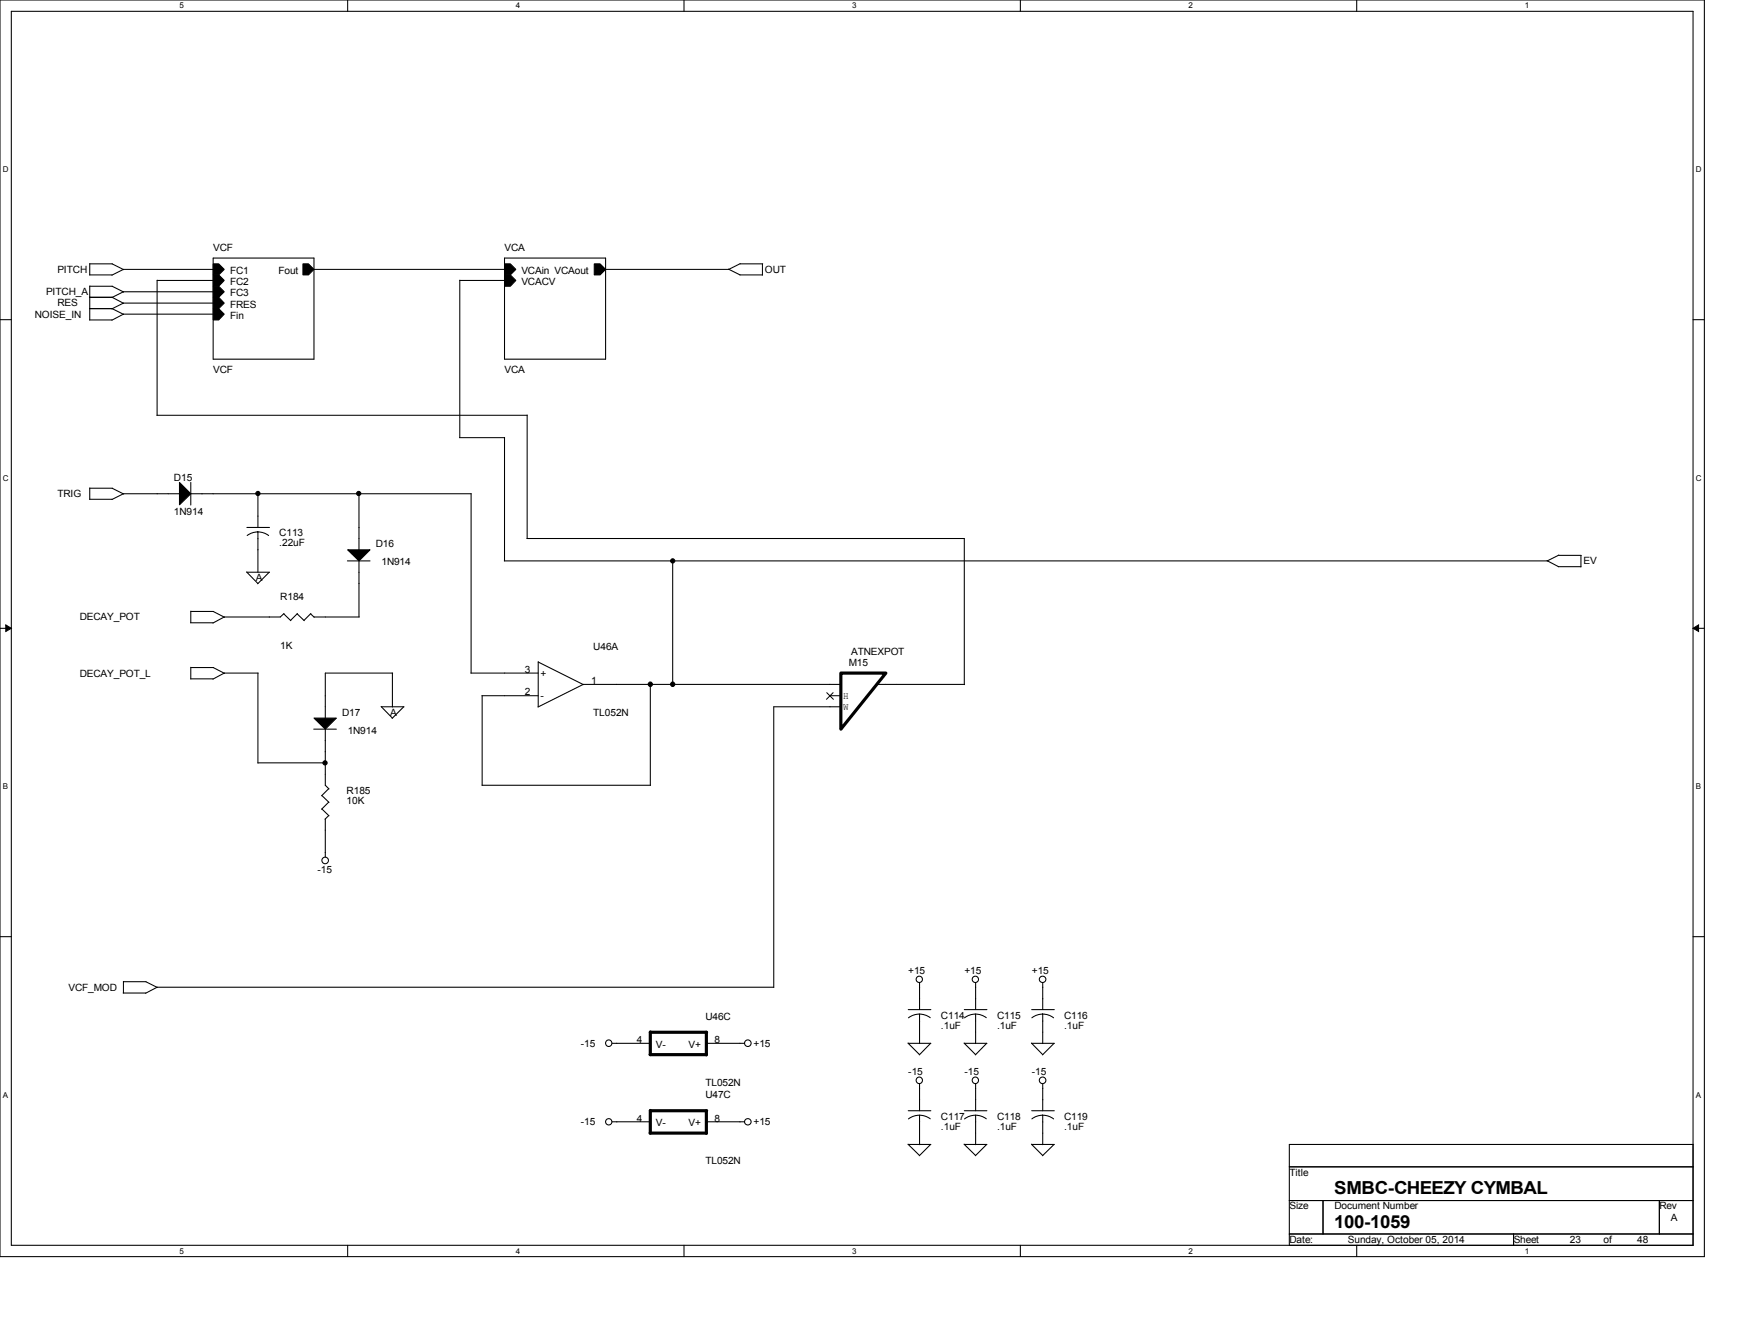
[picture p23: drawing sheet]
<svg xmlns="http://www.w3.org/2000/svg" width="279mm" height="216mm" viewBox="0 0 279 216" stroke-linecap="round" stroke-linejoin="round" font-family="sans-serif">
<defs><g id="words">
<g font-size="2.9">
<text x="214.6" y="197.4">100-1059</text>
<text x="214.6" y="192">SMBC-CHEEZY CYMBAL</text>
</g>
<g font-size="1.6">
<text x="34.3" y="40.4">VCF</text>
<text x="81.2" y="40.4">VCA</text>
<text x="7.4" y="47.5">PITCH_A</text>
<text x="9.2" y="43.9">PITCH</text>
<text x="37" y="44">FC1</text>
<text x="37" y="45.8">FC2</text>
<text x="37" y="47.6">FC3</text>
<text x="44.8" y="44">Fout</text>
<text x="83.9" y="44">VCAin VCAout</text>
<text x="83.9" y="45.8">VCACV</text>
<text x="123" y="43.9">OUT</text>
<text x="5.6" y="51.1">NOISE_IN</text>
<text x="9.2" y="49.2">RES</text>
<text x="37" y="49.4">FRES</text>
<text x="37" y="51.2">Fin</text>
<text x="34.3" y="59.9">VCF</text>
<text x="81.2" y="59.9">VCA</text>
<text x="28" y="77.4">D15</text>
<text x="9.2" y="79.9">TRIG</text>
<text x="28" y="82.8">1N914</text>
<text x="44.9" y="86.2">C113</text>
<text x="44.9" y="87.8">.22uF</text>
<text x="60.5" y="88">D16</text>
<text x="41.2" y="93.4">A</text>
<text x="61.3" y="90.9">1N914</text>
<text x="254.7" y="90.7">EV</text>
<text x="12.8" y="99.7">DECAY_POT</text>
<text x="45.1" y="96.5">R184</text>
<text x="45.1" y="104.3">1K</text>
<text x="95.4" y="104.4">U46A</text>
<text x="136.5" y="107.1">M15</text>
<text x="136.9" y="105.3">ATNEXPOT</text>
<text x="12.8" y="108.8">DECAY_POT_L</text>
<text x="84.4" y="111.8">2</text>
<text x="84.4" y="108.2">3</text>
<text x="87" y="112.4">-</text>
<text x="87" y="108.8">+</text>
<text x="95.1" y="110">1</text>
<text x="135.6" y="112.4">H</text>
<text x="55" y="115.1">D17</text>
<text x="55.9" y="117.9">1N914</text>
<text x="62.8" y="115.1">A</text>
<text x="95.4" y="115.1">TL052N</text>
<text x="135.6" y="114.2">W</text>
<text x="55.8" y="127.7">R185</text>
<text x="55.8" y="129.3">10K</text>
<text x="51.1" y="140.3">-15</text>
<text x="11" y="159.3">VCF_MOD</text>
<text x="146.1" y="156.5">+15</text>
<text x="155.1" y="156.5">+15</text>
<text x="166" y="156.5">+15</text>
<text x="102.5" y="167.7">4</text>
<text x="113.5" y="164">U46C</text>
<text x="114.9" y="167.7">8</text>
<text x="151.4" y="163.7">C114</text>
<text x="151.4" y="165.4">.1uF</text>
<text x="160.4" y="163.7">C115</text>
<text x="160.4" y="165.4">.1uF</text>
<text x="171.2" y="163.7">C116</text>
<text x="171.2" y="165.4">.1uF</text>
<text x="93.4" y="168.3">-15</text>
<text x="105.5" y="168.4">V-</text>
<text x="110.8" y="168.4">V+</text>
<text x="121.2" y="168.3">+15</text>
<text x="146.1" y="172.8">-15</text>
<text x="155.1" y="172.8">-15</text>
<text x="166" y="172.8">-15</text>
<text x="113.5" y="176.6">U47C</text>
<text x="113.5" y="174.6">TL052N</text>
<text x="93.4" y="180.9">-15</text>
<text x="102.5" y="180.3">4</text>
<text x="105.5" y="181.1">V-</text>
<text x="110.8" y="181.1">V+</text>
<text x="114.9" y="180.3">8</text>
<text x="121.2" y="180.9">+15</text>
<text x="151.4" y="180">C117</text>
<text x="151.4" y="181.6">.1uF</text>
<text x="160.4" y="180">C118</text>
<text x="160.4" y="181.6">.1uF</text>
<text x="171.2" y="180">C119</text>
<text x="171.2" y="181.6">.1uF</text>
<text x="113.5" y="187.2">TL052N</text>
<text x="207.4" y="189">Title</text>
<text x="207.4" y="194.4">Size</text>
<text x="214.6" y="194.4">Document Number</text>
<text x="266.9" y="194.4">Rev</text>
<text x="268.8" y="196.2">A</text>
<text x="207.4" y="199.8">Date:</text>
<text x="216.8" y="199.8">Sunday, October 05, 2014</text>
<text x="243.5" y="199.8">Sheet</text>
<text x="252.5" y="199.8">23</text>
<text x="257.9" y="199.8">of</text>
<text x="263.3" y="199.8">48</text>
</g>
<g font-size="1.3">
<text x="28.9" y="1.4">5</text>
<text x="83" y="1.4">4</text>
<text x="137.1" y="1.4">3</text>
<text x="191.2" y="1.4">2</text>
<text x="245.3" y="1.4">1</text>
<text x=".5" y="27.7">D</text>
<text x="272.8" y="27.7">D</text>
<text x=".5" y="77.3">C</text>
<text x="272.8" y="77.3">C</text>
<text x=".5" y="126.9">B</text>
<text x="272.8" y="126.9">B</text>
<text x=".5" y="176.5">A</text>
<text x="272.8" y="176.5">A</text>
<text x="28.9" y="201.5">5</text>
<text x="83" y="201.5">4</text>
<text x="137.1" y="201.5">3</text>
<text x="191.2" y="201.5">2</text>
<text x="245.3" y="201.5">1</text>
</g>
</g></defs>
<path d="M0 0h274.2v202h-274.2zM1.8 1.8h270.5v198.4h-270.5z" fill="none" stroke="#000" stroke-width=".17"/>
<g fill="#fff">
<path d="M28.9 .2h.6v1.4h-.6z"/>
<path d="M28.9 200.4h.6v1.4h-.6z"/>
</g>
<path d="M55.9 0v1.8M55.9 200.2v1.8" fill="none" stroke="#000" stroke-width=".17"/>
<g fill="#fff">
<path d="M83 .2h.7v1.4h-.7z"/>
<path d="M83 200.4h.7v1.4h-.7z"/>
</g>
<path d="M110 0v1.8M110 200.2v1.8" fill="none" stroke="#000" stroke-width=".17"/>
<g fill="#fff">
<path d="M137.1 .2h.7v1.4h-.7z"/>
<path d="M137.1 200.4h.7v1.4h-.7z"/>
</g>
<path d="M164.1 0v1.8M164.1 200.2v1.8" fill="none" stroke="#000" stroke-width=".17"/>
<g fill="#fff">
<path d="M191.2 .2h.7v1.4h-.7z"/>
<path d="M191.2 200.4h.7v1.4h-.7z"/>
</g>
<path d="M218.2 0v1.8M218.2 200.2v1.8" fill="none" stroke="#000" stroke-width=".17"/>
<g fill="#fff">
<path d="M245.3 .2h.7v1.4h-.7z"/>
<path d="M245.3 200.4h.7v1.4h-.7z"/>
<path d="M.5 26.6h.9v1.4h-.9z"/>
<path d="M272.8 26.6h.9v1.4h-.9z"/>
<path d="M.5 76.2h.9v1.4h-.9z"/>
<path d="M272.8 76.2h.9v1.4h-.9z"/>
</g>
<path d="M0 51.4h1.8M272.3 51.4h1.9" fill="none" stroke="#000" stroke-width=".17"/>
<g fill="#fff">
<path d="M.5 125.8h.8v1.4h-.8z"/>
<path d="M272.8 125.8h.8v1.4h-.8z"/>
</g>
<path d="M0 101h1.8M272.3 101h1.9" fill="none" stroke="#000" stroke-width=".17"/>
<path d="M.9 100.5l.9 .5-.9 .5zM272.3 101l.9-.5v1z" fill="#000" stroke="#000" stroke-width=".16"/>
<g fill="#fff">
<path d="M.5 175.3h.8v1.4h-.8z"/>
<path d="M272.8 175.3h.8v1.4h-.8z"/>
</g>
<g fill="none" stroke="#000" stroke-width=".17">
<path d="M14.4 49.6h3.7M14.4 51.4h3.6M14.4 47.8h3.7M14.4 44.2h3.6M14.4 42.4v1.8M14.4 46v5.4M14.4 42.4h3.7M14.4 46h3.7M18 49.6l1.9 .9M18 47.8l1.9 1M18 42.4l1.9 .9M18 46l1.9 .9"/>
<path d="M25.3 45v21.8M25.3 45.1h9M34.3 41.5h16.2v16.2h-16.2zM34.3 50.5h-14.4l-1.9 1M34.3 48.7h-14.4l-1.9 1M34.3 43.3h-14.4l-1.9 .9M34.3 46.9h-14.4l-1.9 .9M50.5 43.3h30.7M74 45.1h7.2M74 45v25.4M81.2 41.5h16.2v16.2h-16.2zM117.2 43.3l1.8 .9"/>
<path d="M119 44.2h3.6M119 42.4h3.7M119.1 42.4l-1.9 .9h-19.8M122.6 42.4v1.8M14.4 78.4v1.9M14.4 78.5h3.7M18 78.5l1.9 .9M25.2 66.8h59.6M28.9 79.4h-9l-1.9 .9M30.7 77.6v3.6M30.7 79.4h45.1M41.5 79.3v5.5"/>
<path d="M57.7 79.4v9M73.9 70.4h7.3M75.8 79.3v28.9M81.2 70.3v19.9M84.8 66.7v19.9M14.4 80.3h3.6M30.7 98.3v1.8M30.7 98.3h3.6M34.3 98.3l1.8 .9M39.7 91.9l1.8 1.9M39.7 92h3.6M39.7 84.8h3.6"/>
<path d="M39.8 86.1l.6-.4 1.1-.2 .7 .1 1 .5M41.5 85.5v6.5M43.3 92l-1.9 1.9M45.6 98.7l1.2 1.1M45.7 98.6l-.6 .6h-9l-1.9 1M47.8 98.7l1.1 1.1M47.8 98.6l-1.1 1.1M50 98.7l.5 .5M50 98.6l-1.1 1.1M50.5 99.2h7.3M55.9 90.2h3.6M57.7 90.2v9"/>
<path d="M81.1 90.2h167.8M84.8 86.6h70.3v23.5M108.2 90.1v19.9M248.8 90.1l1.9 1M250.7 91.1h3.6M250.7 89.3h3.6M250.7 89.2l-1.8 1M254.3 89.3v1.8M30.6 100.1h3.7M30.6 109.1h3.7M30.7 107.3v1.8M30.7 107.3h3.6"/>
<path d="M34.3 107.3l1.8 .9M41.5 108.2v14.5M41.5 108.2h-5.4l-1.9 1M50.5 117.2h3.6M52.3 117.2v9l.6 .6M61.3 113.6l1.8 1.8M61.3 113.6h3.7M63.1 108.2v5.5M63.2 108.2h-10.9v7.3M64.9 113.6l-1.8 1.9M75.7 108.2h10.9M77.5 111.8h9.1"/>
<path d="M77.6 111.8v14.5M86.6 106.4v7.2M86.6 106.4l7.3 3.7M104.6 110v16.2M133.5 111.8h1.8M135.3 113.6h-10.8v45.1M135.3 110h-41.5l-7.3 3.7M140.7 111.8h.1M141 110h14.2M41.5 122.6h10.9M51.8 127.9l1.1 1.1M51.8 130l1.1 1.1"/>
<path d="M52.3 131.7v6.1M52.9 126.8l-1.2 1.1M52.9 128.9l-1.2 1.2M52.9 131.1l-.6 .6M77.6 126.2h27M0 150.6h1.8M19.8 159.6h3.7M19.9 157.8h3.6M19.9 157.8v1.8M23.5 157.8l1.8 .9M25.2 158.7h99.3M25.3 158.7l-1.9 1"/>
<path d="M147.9 158v4.3M156.9 158v4.3M167.7 158v4.3M272.3 150.6h1.9M98.5 167.7h6.1M113.6 167.7h6.2M146 167.7l1.9 1.8M146.1 167.7h3.6M146.1 178.6h3.6M146.1 162.3h3.6M147.9 179.3l.7 .1 1 .5M147.9 179.3l-1.1 .2-.7 .4"/>
<path d="M147.9 163l.7 .1 1 .5M147.9 163l-.8 .1-1 .5M147.9 163v4.8M147.9 174.2v4.4M147.9 179.3v4.7M149.7 167.7l-1.8 1.9M155.1 167.7l1.8 1.8M155.1 167.7h3.6M155.1 178.6h3.6M155.1 162.3h3.6M156.9 179.3l.7 .1 1 .5M156.9 179.3l-1.1 .2-.7 .4"/>
<path d="M156.9 163l.7 .1 1 .5M156.9 163l-.7 .1-1.1 .5M156.9 163v4.8M156.9 174.2v4.4M156.9 179.3v4.7M158.7 167.7l-1.8 1.9M165.9 167.7l1.8 1.8M165.9 167.7h3.7M165.9 178.6h3.7M165.9 162.3h3.7M166 163.6l1-.5 .7-.1 .8 .1 1 .5M166 179.9l.6-.4 1.1-.2 .8 .1 1 .5"/>
<path d="M167.7 163v4.8M167.7 174.2v4.4M167.7 179.3v4.7M169.5 167.7l-1.8 1.9M98.5 180.3h6.1M113.6 180.3h6.2M146 183.9l1.9 1.9M146.1 184h3.6M149.7 184l-1.8 1.8M155.1 183.9l1.8 1.9M155.1 184h3.6M158.7 184l-1.8 1.8"/>
<path d="M165.9 183.9l1.8 1.9M165.9 184h3.7M169.5 184l-1.8 1.8M207.4 184h64.9v16.2h-64.9zM207.4 187.6h64.9M207.4 193h64.9M207.4 198.4h64.9M212.8 193v5.4M243.5 198.4v1.8M266.9 193v5.4"/>
<circle cx="52.3" cy="138.3" r=".53"/>
<circle cx="147.9" cy="157.4" r=".51"/>
<circle cx="156.9" cy="157.4" r=".51"/>
<circle cx="167.7" cy="157.4" r=".52"/>
<circle cx="97.9" cy="167.7" r=".52"/>
<circle cx="120.3" cy="167.7" r=".53"/>
<circle cx="147.9" cy="173.7" r=".52"/>
<circle cx="156.9" cy="173.7" r=".52"/>
<circle cx="167.7" cy="173.7" r=".53"/>
<circle cx="97.9" cy="180.3" r=".51"/>
<circle cx="120.3" cy="180.3" r=".52"/>
</g>
<g fill="#000" stroke="#000" stroke-width=".17">
<path d="M28.9 77.6l1.8 1.8-1.8 1.8zM55.9 88.4h3.6l-1.8 1.8zM50.5 115.4h3.6l-1.8 1.8z"/>
<path d="M34.3 42.4h.9l.9 .9-.9 .9h-.9z" fill-rule="evenodd"/>
<path d="M34.3 44.2h.9l.9 .9-.9 .9h-.9z" fill-rule="evenodd"/>
<path d="M34.3 46h.9l.9 .9-.9 .9h-.9z" fill-rule="evenodd"/>
<path d="M34.3 47.8h.9l.9 .9-.9 .9h-.9z" fill-rule="evenodd"/>
<path d="M34.3 49.6h.9l.9 .9-.9 .9h-.9z" fill-rule="evenodd"/>
<path d="M48.7 42.4h.9l.9 .9-.9 .9h-.9z" fill-rule="evenodd"/>
<path d="M81.2 42.4h.9l.9 .9-.9 .9h-.9z" fill-rule="evenodd"/>
<path d="M81.2 44.2h.9l.9 .9-.9 .9h-.9z" fill-rule="evenodd"/>
<path d="M95.6 42.4h.9l.9 .9-.9 .9h-.9z" fill-rule="evenodd"/>
<circle cx="41.5" cy="79.3" r=".34"/>
<circle cx="57.7" cy="79.3" r=".34"/>
<circle cx="108.2" cy="90.2" r=".34"/>
<circle cx="104.6" cy="110" r=".35"/>
<circle cx="108.2" cy="110" r=".35"/>
<circle cx="52.3" cy="122.6" r=".34"/>
</g>
<path d="M135.3 108.2h7.2l-7.2 9zM104.6 169.5h9M104.6 178.6h9.1M104.6 165.9v3.6M104.6 178.5v3.7M104.6 165.9h9.1M113.6 165.9v3.7M113.6 178.6v3.6M104.6 182.2h9" fill="none" stroke="#000" stroke-width=".51"/>
<path d="M132.9 111.3l1.2 1.2M134 111.3l-1.1 1.2" fill="none" stroke="#000" stroke-width=".16"/>
<use href="#words"/>
</svg>
